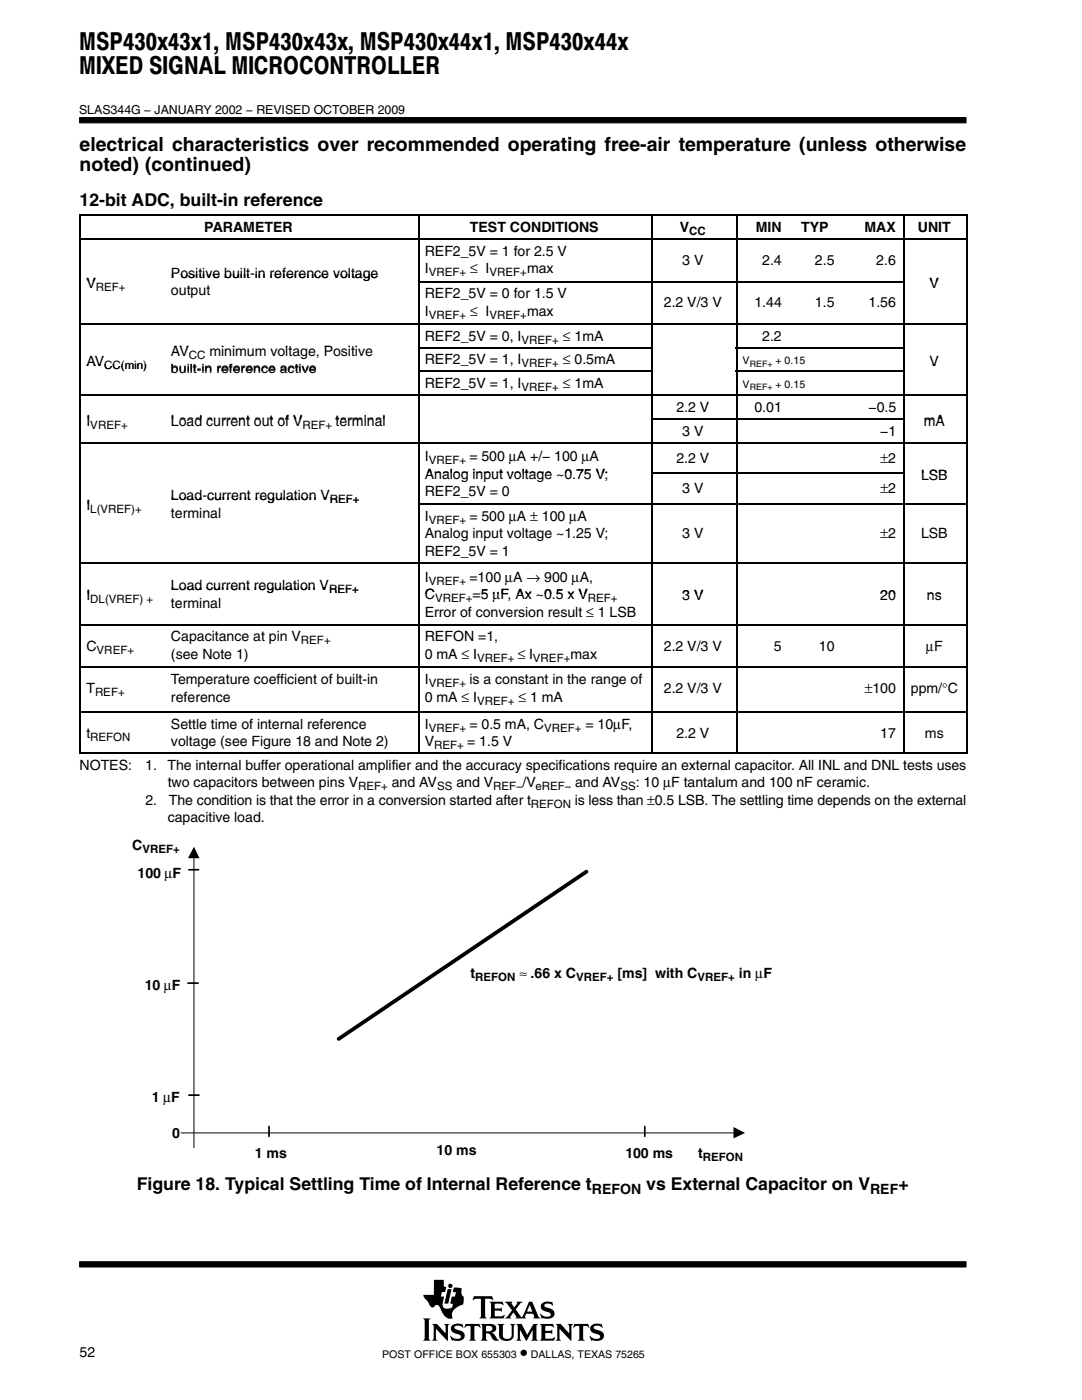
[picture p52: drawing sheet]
<svg xmlns="http://www.w3.org/2000/svg" width="216mm" height="279mm" viewBox="0 0 216 279" stroke-linecap="round" stroke-linejoin="round" font-family="sans-serif">
<defs><g id="words">
<g font-size="4.9">
<text x="15.8" y="9.9">MSP430x43x1, MSP430x43x, MSP430x44x1, MSP430x44x</text>
<text x="15.8" y="14.8">MIXED SIGNAL MICROCONTROLLER</text>
</g>
<g font-size="3.9">
<text x="15.9" y="30.2">electrical characteristics over recommended operating free-air temperature (unless otherwise</text>
<text x="15.9" y="34.1">noted) (continued)</text>
</g>
<g font-size="3.5">
<text x="15.9" y="41.2">12-bit ADC, built-in reference</text>
<text x="27.3" y="237.5">Figure 18. Typical Settling Time of Internal Reference t</text>
<text x="129" y="237.5">vs External Capacitor on V</text>
<text x="179.3" y="237.5">+</text>
<text x="103.7" y="271">•</text>
</g>
<g font-size="2.8">
<text x="40.8" y="46.3">PARAMETER</text>
<text x="93.8" y="46.3">TEST CONDITIONS</text>
<text x="135.6" y="46.3">V</text>
<text x="150.8" y="46.3">MIN</text>
<text x="159.9" y="46.3">TYP</text>
<text x="172.5" y="46.3">MAX</text>
<text x="183.1" y="46.3">UNIT</text>
<text x="84.8" y="51">REF2_5V = 1 for 2.5 V</text>
<text x="136.1" y="52.9">3 V</text>
<text x="152.1" y="52.9">2.4</text>
<text x="162.6" y="52.9">2.5</text>
<text x="174.9" y="52.9">2.6</text>
<text x="17.2" y="57.5">V</text>
<text x="34.1" y="55.4">Positive built-in reference voltage</text>
<text x="34.1" y="55.4">Positive built in reference voltage</text>
<text x="34.1" y="58.9">output</text>
<text x="84.8" y="59.5">REF2_5V = 0 for 1.5 V</text>
<text x="84.8" y="54.6">I</text>
<text x="93.8" y="54.6">≤ I</text>
<text x="105.2" y="54.6">max</text>
<text x="185.5" y="57.5">V</text>
<text x="84.8" y="63">I</text>
<text x="93.8" y="63">≤ I</text>
<text x="105.2" y="63">max</text>
<text x="132.5" y="61.4">2.2 V/3 V</text>
<text x="150.5" y="61.4">1.44</text>
<text x="162.6" y="61.4">1.5</text>
<text x="173.3" y="61.4">1.56</text>
<text x="34.1" y="71">AV</text>
<text x="41.8" y="71">minimum voltage, Positive</text>
<text x="44.1" y="71">i i</text>
<text x="56.9" y="71">lt</text>
<text x="64.6" y="71">P</text>
<text x="69.4" y="71">iti</text>
<text x="84.8" y="68">REF2_5V = 0, I</text>
<text x="112.3" y="68">≤ 1mA</text>
<text x="152.1" y="68">2.2</text>
<text x="17.2" y="73">AV</text>
<text x="34.1" y="74.5">built-in reference active</text>
<text x="84.8" y="77.5">REF2_5V = 1, I</text>
<text x="84.8" y="72.7">REF2_5V = 1, I</text>
<text x="112.3" y="72.7">≤ 0.5mA</text>
<text x="112.3" y="77.5">≤ 1mA</text>
<text x="185.5" y="73">V</text>
<text x="135" y="82.2">2.2 V</text>
<text x="150.5" y="82.2">0.01</text>
<text x="173.3" y="82.2">−0.5</text>
<text x="17.2" y="84.9">I</text>
<text x="34.1" y="84.9">Load current out of V</text>
<text x="66.9" y="84.9">terminal</text>
<text x="136.1" y="87">3 V</text>
<text x="175.6" y="87">−1</text>
<text x="184.3" y="84.9">mA</text>
<text x="84.8" y="92">I</text>
<text x="84.8" y="95.5">Analog input voltage</text>
<text x="84.8" y="95.5">Analog input voltage ~0.75 V;</text>
<text x="93.7" y="92">= 500 µA +/− 100 µA</text>
<text x="112.6" y="95.5">0 75 V;</text>
<text x="135" y="92.4">2.2 V</text>
<text x="175.7" y="92.4">±2</text>
<text x="183.8" y="95.8">LSB</text>
<text x="17.2" y="101.8">I</text>
<text x="34.1" y="99.8">Load-current regulation V</text>
<text x="34.1" y="99.8">Load current regulation V</text>
<text x="84.8" y="99">REF2_5V = 0</text>
<text x="136.1" y="98.5">3 V</text>
<text x="175.7" y="98.5">±2</text>
<text x="34.1" y="103.3">terminal</text>
<text x="84.8" y="107.4">Analog input voltage ~1.25 V;</text>
<text x="84.8" y="103.9">I</text>
<text x="93.7" y="103.9">= 500 µA ± 100 µA</text>
<text x="136.1" y="107.5">3 V</text>
<text x="175.7" y="107.5">±2</text>
<text x="183.8" y="107.5">LSB</text>
<text x="84.8" y="110.9">REF2_5V = 1</text>
<text x="17.2" y="119.7">I</text>
<text x="34.1" y="117.8">Load current regulation V</text>
<text x="84.8" y="119.6">C</text>
<text x="84.8" y="116.1">I</text>
<text x="93.7" y="116.1">=100 µA → 900 µA,</text>
<text x="94.3" y="119.6">=5 µF Ax</text>
<text x="95.9" y="119.6">5 µF, Ax ~0.5 x V</text>
<text x="108.6" y="119.6">0 5 x V</text>
<text x="136.1" y="119.8">3 V</text>
<text x="175.6" y="119.8">20</text>
<text x="184.9" y="119.8">ns</text>
<text x="34.1" y="121.3">terminal</text>
<text x="84.8" y="123.1">Error of conversion result ≤ 1 LSB</text>
<text x="17.2" y="129.9">C</text>
<text x="34.1" y="128">Capacitance at pin V</text>
<text x="34.1" y="131.5">(see Note 1)</text>
<text x="84.8" y="128">REFON =1,</text>
<text x="84.8" y="131.5">0 mA ≤ I</text>
<text x="103.3" y="131.5">≤ I</text>
<text x="113.8" y="131.5">max</text>
<text x="132.5" y="129.9">2.2 V/3 V</text>
<text x="154.4" y="129.9">5</text>
<text x="163.4" y="129.9">10</text>
<text x="184.8" y="129.9">µF</text>
<text x="34.1" y="136.5">Temperature coefficient of built-in</text>
<text x="84.8" y="136.5">I</text>
<text x="93.7" y="136.5">is a constant in the range of</text>
<text x="17.2" y="138.4">T</text>
<text x="34.1" y="140">reference</text>
<text x="84.8" y="140">0 mA ≤ I</text>
<text x="103.5" y="140">≤ 1 mA</text>
<text x="132.5" y="138.4">2.2 V/3 V</text>
<text x="172.5" y="138.4">±100</text>
<text x="181.7" y="138.4">ppm/°C</text>
<text x="17.2" y="147.4">t</text>
<text x="34.1" y="145.4">Settle time of internal reference</text>
<text x="34.1" y="149">voltage (see Figure 18 and Note 2)</text>
<text x="84.8" y="145.4">I</text>
<text x="84.8" y="149">V</text>
<text x="93.2" y="149">= 1.5 V</text>
<text x="93.7" y="145.4">= 0.5 mA, C</text>
<text x="116.8" y="145.4">= 10µF,</text>
<text x="135" y="147.3">2.2 V</text>
<text x="175.6" y="147.3">17</text>
<text x="184.6" y="147.3">ms</text>
<text x="15.9" y="153.6">NOTES:</text>
<text x="29" y="153.6">1.</text>
<text x="33.4" y="153.6">The internal buffer operational amplifier and the accuracy specifications require an external capacitor. All INL and DNL tests uses</text>
<text x="29" y="160.6">2.</text>
<text x="33.5" y="157.1">two capacitors between pins V</text>
<text x="33.7" y="160.6">The condition is that the error in a conversion started after t</text>
<text x="78.2" y="157.1">and AV</text>
<text x="91.1" y="157.1">and V</text>
<text x="104.3" y="157.1">/V</text>
<text x="114.7" y="160.6">is less than ±0.5 LSB. The settling time depends on the external</text>
<text x="114.8" y="157.1">and AV</text>
<text x="126.9" y="157.1">: 10 µF tantalum and 100 nF ceramic.</text>
<text x="33.5" y="164.1">capacitive load.</text>
<text x="26.4" y="169.7">C</text>
<text x="27.4" y="175.2">100 µF</text>
<text x="28.9" y="197.5">10 µF</text>
<text x="93.9" y="195.2">t</text>
<text x="103.6" y="195.2">≈ .66 x C</text>
<text x="123.2" y="195.2">[ms] with C</text>
<text x="147.4" y="195.2">in µF</text>
<text x="30.3" y="219.9">1 µF</text>
<text x="34.4" y="227">0</text>
<text x="50.9" y="231.1">1 ms</text>
<text x="87.1" y="230.4">10 ms</text>
<text x="124.8" y="231.1">100 ms</text>
<text x="139.3" y="231.1">t</text>
<text x="118.1" y="238.3">REFON</text>
<text x="173.6" y="238.3">REF</text>
<text x="15.9" y="270.8">52</text>
</g>
<text font-size="2.5" x="15.8" y="22.7">SLAS344G − JANUARY 2002 − REVISED OCTOBER 2009</text>
<g font-size="2.3">
<text x="137.5" y="46.9">CC</text>
<text x="19.1" y="58.1">REF+</text>
<text x="85.5" y="55.2">VREF+</text>
<text x="97.7" y="55.2">VREF+</text>
<text x="85.5" y="63.6">VREF+</text>
<text x="97.7" y="63.6">VREF+</text>
<text x="37.7" y="71.6">CC</text>
<text x="104.1" y="68.6">VREF+</text>
<text x="20.8" y="73.6">CC(min)</text>
<text x="104.1" y="73.3">VREF+</text>
<text x="104.1" y="78.1">VREF+</text>
<text x="18" y="85.5">VREF+</text>
<text x="60.4" y="85.5">REF+</text>
<text x="85.5" y="92.6">VREF+</text>
<text x="65.8" y="100.4">REF+</text>
<text x="18" y="102.4">L(VREF)+</text>
<text x="85.5" y="104.5">VREF+</text>
<text x="65.7" y="118.4">REF+</text>
<text x="85.5" y="116.7">VREF+</text>
<text x="18" y="120.3">DL(VREF) +</text>
<text x="86.8" y="120.2">VREF+</text>
<text x="117.3" y="120.2">REF+</text>
<text x="19.3" y="130.5">VREF+</text>
<text x="60.1" y="128.6">REF+</text>
<text x="85.5" y="137.1">VREF+</text>
<text x="95.2" y="132.1">VREF+</text>
<text x="106.3" y="132.1">VREF+</text>
<text x="19" y="139">REF+</text>
<text x="95.2" y="140.6">VREF+</text>
<text x="18" y="148">REFON</text>
<text x="85.5" y="146">VREF+</text>
<text x="86.6" y="149.6">REF+</text>
<text x="108.6" y="146">VREF+</text>
<text x="71.5" y="157.7">REF+</text>
<text x="87.2" y="157.7">SS</text>
<text x="98.4" y="157.7">REF−</text>
<text x="105.9" y="161.2">REFON</text>
<text x="106.8" y="157.7">eREF−</text>
<text x="123.8" y="157.7">SS</text>
<text x="28.4" y="170.3">VREF+</text>
<text x="94.8" y="195.9">REFON</text>
<text x="114.9" y="195.9">VREF+</text>
<text x="139.2" y="195.9">VREF+</text>
<text x="140.2" y="231.7">REFON</text>
</g>
<g font-size="2.1">
<text x="148.2" y="72.7">V</text>
<text x="148.2" y="77.5">V</text>
<text x="154.7" y="72.7">+ 0.15</text>
<text x="154.7" y="77.5">+ 0.15</text>
<text x="76.3" y="271">POST OFFICE BOX 655303</text>
<text x="105.9" y="271">DALLAS, TEXAS 75265</text>
</g>
<g font-size="1.8">
<text x="149.6" y="73.2">REF+</text>
<text x="149.6" y="77.9">REF+</text>
</g>
</g></defs>
<g fill="#000" stroke="#000" stroke-width=".2">
<path d="M15.9 23.5h176.9v1h-176.9z" fill-rule="evenodd"/>
<path d="M15.9 251.8h176.9v1.1h-176.9z" fill-rule="evenodd"/>
</g>
<g fill="#000">
<path d="M89.3 257.3h.8l-.6 2.9h-.8z"/>
<path d="M84.4 263.1h1.5l-.3 .4v3.7l.3 .4h-1.5l.3-.6v-3.4z" fill-rule="evenodd"/>
<path d="M86.2 264.2h1l1.7 1.9v-1.5l-.3-.4h1.1l-.3 .4v3l-2.4-2.4v2l.3 .4h-1.1l.3-.6v-2.3z" fill-rule="evenodd"/>
<path d="M86.6 255.4h2v1.3l.4 .2-.2 1h-.6l-.2 .9h.6l-.2 1.1a1.11 1.11 0 0 0 .3 1.2l.6 .1 .9-.3 .2-.7-.5-.1 .2-1.3h.7l.2-.9h-.7l.3-1 1.5 .2v1l.1 .4 .3 .3v.9a.54 .54 0 0 1-.4 .7l-.4 .2a2.35 2.35 0 0 0-1.5 1.6v.4a.29 .29 0 0 1 .1 .3 .29 .29 0 0 1-.2 .3h-.1a2.21 2.21 0 0 1-2-1.9l-.1-.1a.68 .68 0 0 0-.5-.7 .68 .68 0 0 0-.8 .4 .88 .88 0 0 1-1.1-.9l-.8-.9-.2-.7h2.1z" fill-rule="evenodd"/>
<path d="M90.2 264.5a2.17 2.17 0 0 1 1.9-.2l.1-.1 .3 .8-.8-.4h-.7a.36 .36 0 0 0-.3 .4 .36 .36 0 0 0 .4 .3l.3 .1a1.19 1.19 0 0 1 1.3 1.5l-.1 .1a1.23 1.23 0 0 1-1.1 .6l-1.1-.1-.2 .1-.4-1h.1a1.37 1.37 0 0 0 2.1 .3 .6 .6 0 0 0-.8-.7 1.08 1.08 0 0 1-1-.5 1.08 1.08 0 0 1 0-1.1z" fill-rule="evenodd"/>
<path d="M92.9 264.2h2.8l.2 .8-.5-.4h-.6l-.1 .2v2.4l.3 .4h-1.4l.2-.3 .1-.3v-2.3l-.7-.1-.6 .4z" fill-rule="evenodd"/>
<path d="M94.6 258.7h3.6l.2 .8-.7-.3-.9 .1v3.4l.3 .4h-1.4l.3-.4v-3.4l-1-.1-.7 .3z" fill-rule="evenodd"/>
<path d="M95.9 264.2h2.1a.85 .85 0 0 1 1 .8 .85 .85 0 0 1-.9 .9l.4 .3 .7 1 .4 .2-.2 .1a1.11 1.11 0 0 1-1.4-.9l-.3-.4-.7-.1v1l.3 .5h-1.4l.3-.6v-2.3z" fill-rule="evenodd"/>
<path d="M97.7 259.8h2.6l.2 .7-.7-.3-1.1 .1v.8h1.1l.3-.2v.9l-.3-.2h-1.1v1l.1 .1h1.3l.5-.3h.1l-.2 .7h-2.8l.3-.5v-2.3z" fill-rule="evenodd"/>
<path d="M99.3 264.2h1.3l-.3 .4 .1 2.2 .2 .3 .8 .1a.73 .73 0 0 0 .7-.8v-1.8l-.3-.4h1l-.3 .4v1.9a1.56 1.56 0 0 1-1.3 1.2 1.56 1.56 0 0 1-1.5-.7l-.1-2.4z" fill-rule="evenodd"/>
<path d="M103 264.2h1.1l1.1 2.2 1.2-2.2h.9l-.3 .4v2.6l.4 .4h-1.4l.3-.4v-1.8l-1.3 2.2-1.3-2.2v1.7l.4 .5h-1.1l.3-.6v-2.3z" fill-rule="evenodd"/>
<path d="M100.7 259.8h1.6l-.2 .4 .5 .7 .6-.8-.1-.3h1.2l-.5 .3-.9 1.2 1 1.5a.22 .22 0 0 0 .3 .1 .22 .22 0 0 0 .1-.3l1.3-2.8h.6l1.2 2.9 .4 .4-1.4-.1a.24 .24 0 0 0 .2-.1 .24 .24 0 0 0 0-.3l-.2-.4h-1.4l-.3 .6 .3 .3h-2.2l.2-.3-.5-.9-.7 .9 .2 .3h-1.3l.5-.4 1-1.2z" fill-rule="evenodd"/>
<path d="M108.1 260.2l.1-.1a1.88 1.88 0 0 1 1.4-.3l.4 .1 .2-.2 .2 .8-1.1-.4a.44 .44 0 0 0-.7 .4 .44 .44 0 0 0 .6 .5 1.34 1.34 0 0 1 1.4 1.3 1.13 1.13 0 0 1-1.1 .9h-.8a.37 .37 0 0 0-.6 0l-.3-1h.1l.6 .5 .8 .1a.47 .47 0 0 0 .6-.5 .47 .47 0 0 0-.5-.4l-.2-.1a1.11 1.11 0 0 1-1.2-1.5z" fill-rule="evenodd"/>
<path d="M107.7 264.2h2.6l.2 .8-.6-.4-1.1 .1v.9h1l.4-.3v1l-.3-.3h-1.1v1.1h1.4l.5-.3-.2 .8h-2.8l.3-.6v-2.3z" fill-rule="evenodd"/>
<path d="M110.9 264.2h1l1.7 1.9v-1.5l-.3-.4h1l-.3 .4v3l-2.4-2.4v2l.3 .4h-1l.3-.4v-2.6z" fill-rule="evenodd"/>
<path d="M114.6 264.2h2.8l.2 .8-.5-.4h-.6l-.1 .2v2.4l.3 .4h-1.4l.3-.4v-2.4l-.1-.2h-.6l-.6 .4z" fill-rule="evenodd"/>
<path d="M118 264.5a2.12 2.12 0 0 1 1.9-.2l.1-.1 .3 .8-.8-.4h-.7a.35 .35 0 0 0-.3 .3 .35 .35 0 0 0 .2 .4l.5 .1a1.16 1.16 0 0 1 1.2 1.6 1.23 1.23 0 0 1-1.1 .6l-1.1-.1-.2 .1-.4-1 .9 .5 .7 .1a.47 .47 0 0 0 .6-.4 .47 .47 0 0 0-.6-.5 1.28 1.28 0 0 1-1.4-1.4z" fill-rule="evenodd"/>
<circle cx="89.9" cy="256.6" r=".43"/>
</g>
<g fill="#fff">
<path d="M105.7 260.4l.5 1.4h-1z"/>
<path d="M97 264.7l.6-.1a.56 .56 0 0 1 .7 .5 .56 .56 0 0 1-.7 .6h-.6z" fill-rule="evenodd"/>
</g>
<g fill="none" stroke="#000" stroke-width=".32">
<path d="M15.9 42.9h177.3M15.9 47.7h177.3M16 42.8v107.6M83.4 56.2h96.8M83.6 42.8v107.6M130.1 42.8v107.6M147 42.8v107.6M180.3 42.8v107.6M193 42.8v107.6M15.9 64.7h177.3M15.9 78.9h177.3M83.4 69.4h46.5"/>
<path d="M83.4 74.1h46.5M146.8 69.4h33.4M146.8 74.1h33.4M15.9 88.4h177.3M129.9 83.6h50.3M129.9 94.5h50.3M15.9 112.4h177.3M83.4 100.6h109.8M15.9 124.6h177.3M15.9 133.1h177.3M15.9 142.1h177.3M15.9 150.3h177.3"/>
</g>
<path d="M38.7 171v58.1M36.2 226.1h110.4" fill="none" stroke="#000" stroke-width=".2"/>
<path d="M38.7 169l1.1 2.3h-2.3zM146.4 224.9l2.3 1.2-2.3 1.1z" fill="#000"/>
<path d="M37.7 173.6h1.9M37.5 196.2h2M37.7 218.6h2M53.7 224.8v2M128.7 224.8v2" fill="none" stroke="#000" stroke-width=".34"/>
<path d="M117 174l-49.4 33.3" fill="none" stroke="#000" stroke-width=".76"/>
<use href="#words"/>
</svg>
